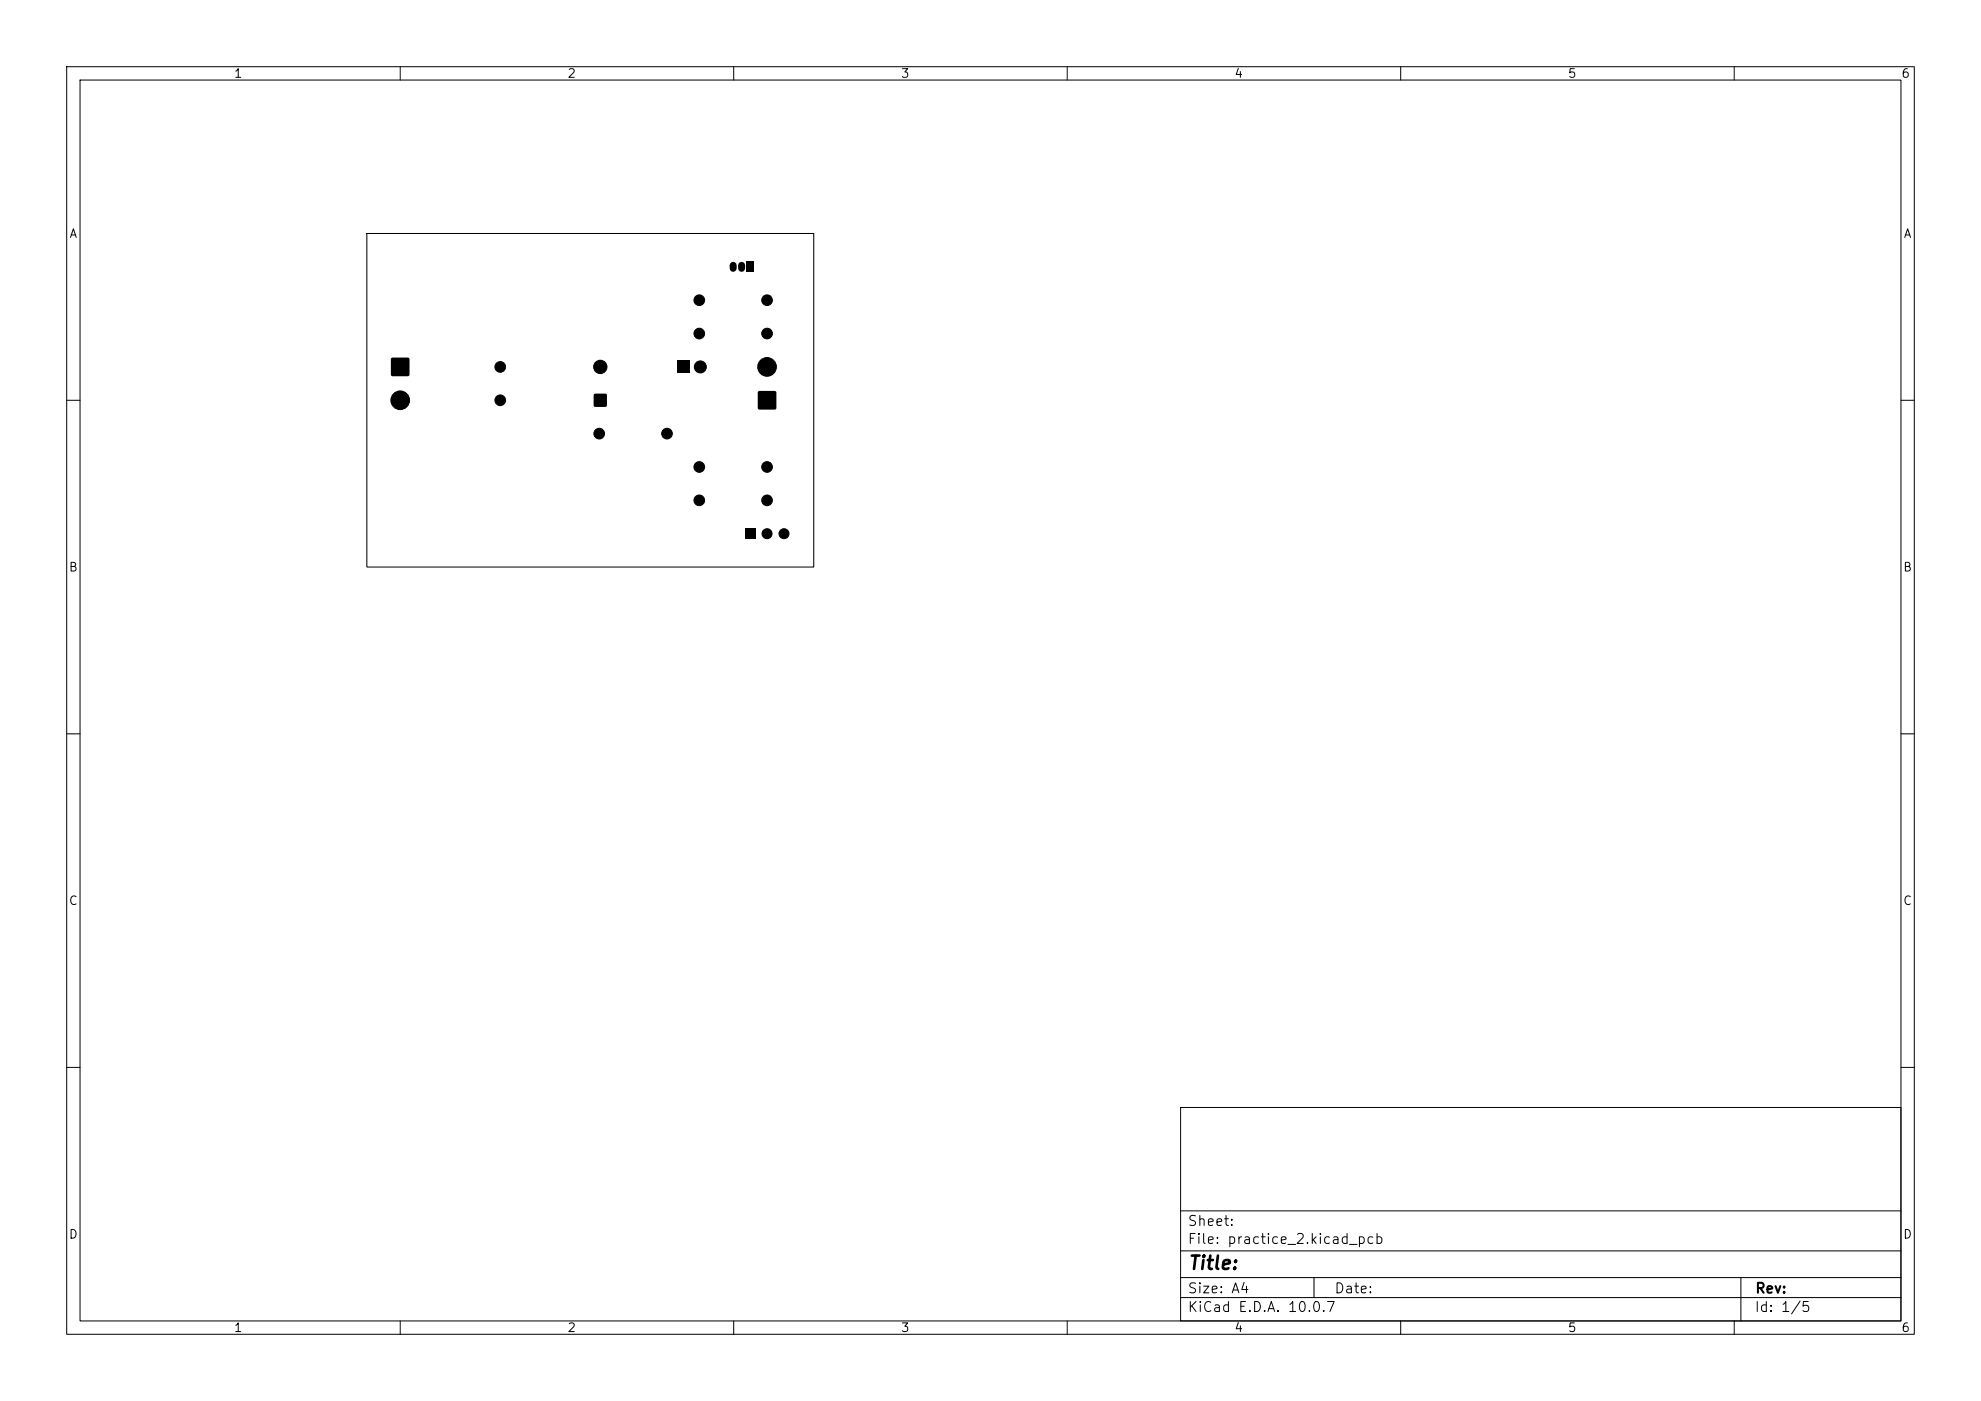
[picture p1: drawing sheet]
<svg xmlns="http://www.w3.org/2000/svg" width="297mm" height="210mm" viewBox="0 0 297 210" stroke-linecap="round" stroke-linejoin="round" font-family="sans-serif">
<defs><g id="words">
<text font-size="2" x="178" y="190.8">Title:</text>
<g font-size="1.5">
<text x="178" y="184.1">Sheet:</text>
<text x="178" y="186.8">File: practice_2.kicad_pcb</text>
<text x="178" y="197">KiCad E.D.A. 10.0.7</text>
<text x="178" y="194.2">Size: A4</text>
<text x="200" y="194.2">Date:</text>
<text x="263" y="197">Id: 1/5</text>
<text x="263" y="194.2">Rev:</text>
</g>
<g font-size="1.3">
<text x="35" y="12">1</text>
<text x="85" y="12">2</text>
<text x="135" y="12">3</text>
<text x="185" y="12">4</text>
<text x="235" y="12">5</text>
<text x="285" y="12">6</text>
<text x="10.3" y="36">A</text>
<text x="285.3" y="36">A</text>
<text x="10.2" y="86">B</text>
<text x="285.2" y="86">B</text>
<text x="10.2" y="136">C</text>
<text x="285.2" y="136">C</text>
<text x="10.2" y="186">D</text>
<text x="285.2" y="186">D</text>
<text x="35" y="200">1</text>
<text x="85" y="200">2</text>
<text x="135" y="200">3</text>
<text x="185" y="200">4</text>
<text x="235" y="200">5</text>
<text x="285" y="200">6</text>
</g>
</g></defs>
<g fill="none" stroke="#000" stroke-width=".15">
<path d="M10 10h277v190h-277zM12 12h273v186h-273zM60 10v2M110 10v2M160 10v2M210 10v2M260 10v2M55 35h67v50h-67zM10 60h2M285 60h2M10 110h2M285 110h2"/>
<path d="M10 160h2M177 166h108v32h-108zM285 160h2M60 198v2M110 198v2M160 198v2M177 194.5h108M177 191.5h108M177 187.5h108M177 181.5h108M197 191.5v3M210 198v2"/>
<path d="M260 198v2M261 191.5v6.5"/>
</g>
<g fill="#000" stroke="#000" stroke-width=".15">
<circle cx="60" cy="60" r="1.4"/>
<circle cx="75" cy="60" r=".8"/>
<circle cx="75" cy="55" r=".8"/>
<circle cx="90" cy="55" r="1"/>
<circle cx="104.8" cy="50" r=".8"/>
<circle cx="104.8" cy="45" r=".8"/>
<circle cx="105" cy="55" r=".9"/>
<circle cx="115" cy="50" r=".8"/>
<circle cx="115" cy="45" r=".8"/>
<circle cx="115" cy="55" r="1.4"/>
<circle cx="89.8" cy="65" r=".8"/>
<circle cx="100" cy="65" r=".8"/>
<circle cx="104.8" cy="75" r=".8"/>
<circle cx="104.8" cy="70" r=".8"/>
<circle cx="115" cy="70" r=".8"/>
<circle cx="115" cy="75" r=".8"/>
<circle cx="115" cy="80" r=".75"/>
<circle cx="117.5" cy="80" r=".75"/>
</g>
<path d="M111.9 39.3h1.1v1.5h-1.1zM58.7 53.7h2.6v2.6h-2.6zM101.6 54.1h1.8v1.8h-1.8zM89.1 59.1h1.8v1.8h-1.8zM113.7 58.7h2.6v2.6h-2.6zM111.7 79.3h1.5v1.5h-1.5z" fill="#000"/>
<path d="M109.9 39.8v.4M111.2 39.8v.4" fill="none" stroke="#000" stroke-width="1.1"/>
<use href="#words"/>
</svg>
